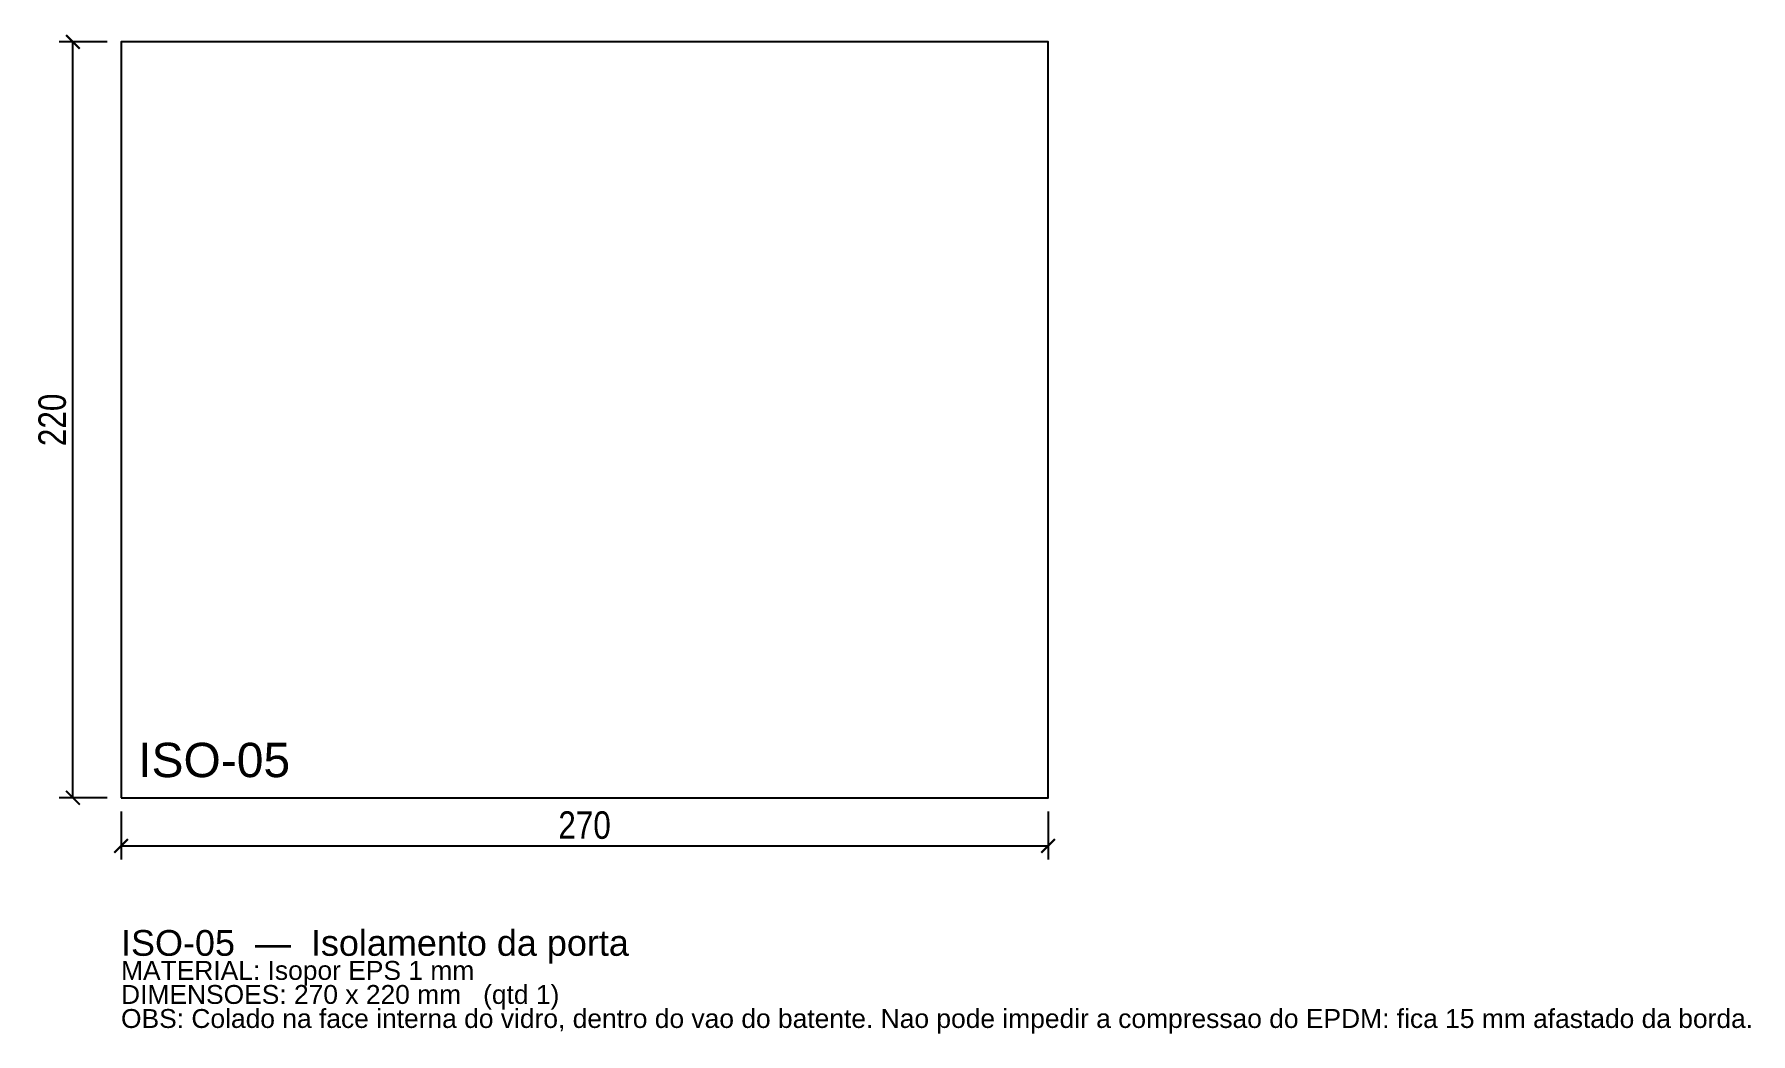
# Model space of a CAD drawing. Header units: millimetres. Extents: x -25 to 475, y -69 to 222.
import ezdxf

# ---------------------------------------------------------------- set-up
doc = ezdxf.new("R2010")
doc.units = ezdxf.units.MM
for name, color, linetype in [('CORTE', 1, 'Continuous'), ('COTA', 4, 'Continuous'), ('GRAVACAO', 3, 'Continuous'), ('TEXTO', 7, 'Continuous')]:
    doc.layers.add(name, color=color, linetype=linetype)
doc.styles.add('ARIAL', font='arial.ttf')
doc.styles.add('OpenSansCondensed-Light', font='OpenSansCondensed-Light.ttf')
doc.dimstyles.new('EZDXF', dxfattribs={"dimtxt": 8, "dimasz": 4, "dimexe": 4, "dimexo": 4, "dimgap": 2, "dimtad": 1, "dimdec": 0, "dimdsep": 46, "dimtxsty": 'OpenSansCondensed-Light', "dimblk": 'ARCHTICK', "dimcen": 2.5, "dimclrd": 4, "dimclre": 4, "dimclrt": 4, "dimazin": 3, "dimtfac": 0.5, "dimtmove": 2, "dimatfit": 3})

# ---------------------------------------------------------------- blocks, each defined once
blk = doc.blocks.new('_ARCHTICK')
at = {"color": 0, "linetype": 'BYBLOCK', "const_width": 0.15}
blk.add_lwpolyline([(-0.5, -0.5), (0.5, 0.5)], dxfattribs=at)

msp = doc.modelspace()

# ---------------------------------------------------------------- linework, layer by layer
at = {"layer": 'CORTE'}
msp.add_lwpolyline([(0, 0), (270, 0), (270, 220), (0, 220)], close=True, dxfattribs=at)

# ---------------------------------------------------------------- texts
at = {"layer": 'GRAVACAO', "style": 'ARIAL'}
msp.add_text('ISO-05', height=10, dxfattribs=at).set_placement((5, 6))
at = {"layer": 'TEXTO', "style": 'ARIAL'}
for s, height, p in [('ISO-05  —  Isolamento da porta', 7.5, (0, -46)), ('MATERIAL: Isopor EPS 1 mm', 5.5, (0, -53)), ('DIMENSOES: 270 x 220 mm   (qtd 1)', 5.5, (0, -60)), ('OBS: Colado na face interna do vidro, dentro do vao do batente. Nao pode impedir a compressao do EPDM: fica 15 mm afastado da borda.', 5.5, (0, -67))]:
    msp.add_text(s, height=height, dxfattribs=at).set_placement(p)

# ---------------------------------------------------------------- dimensions: what is measured, and where the dimension line sits
at = {"layer": 'COTA'}
msp.add_linear_dim(base=(-14, 0), p1=(0, 0), p2=(0, 220), angle=90, dimstyle='EZDXF', dxfattribs=at).render()
msp.add_linear_dim(base=(0, -14), p1=(0, 0), p2=(270, 0), dimstyle='EZDXF', dxfattribs=at).render()

doc.saveas('drawing.dxf')
